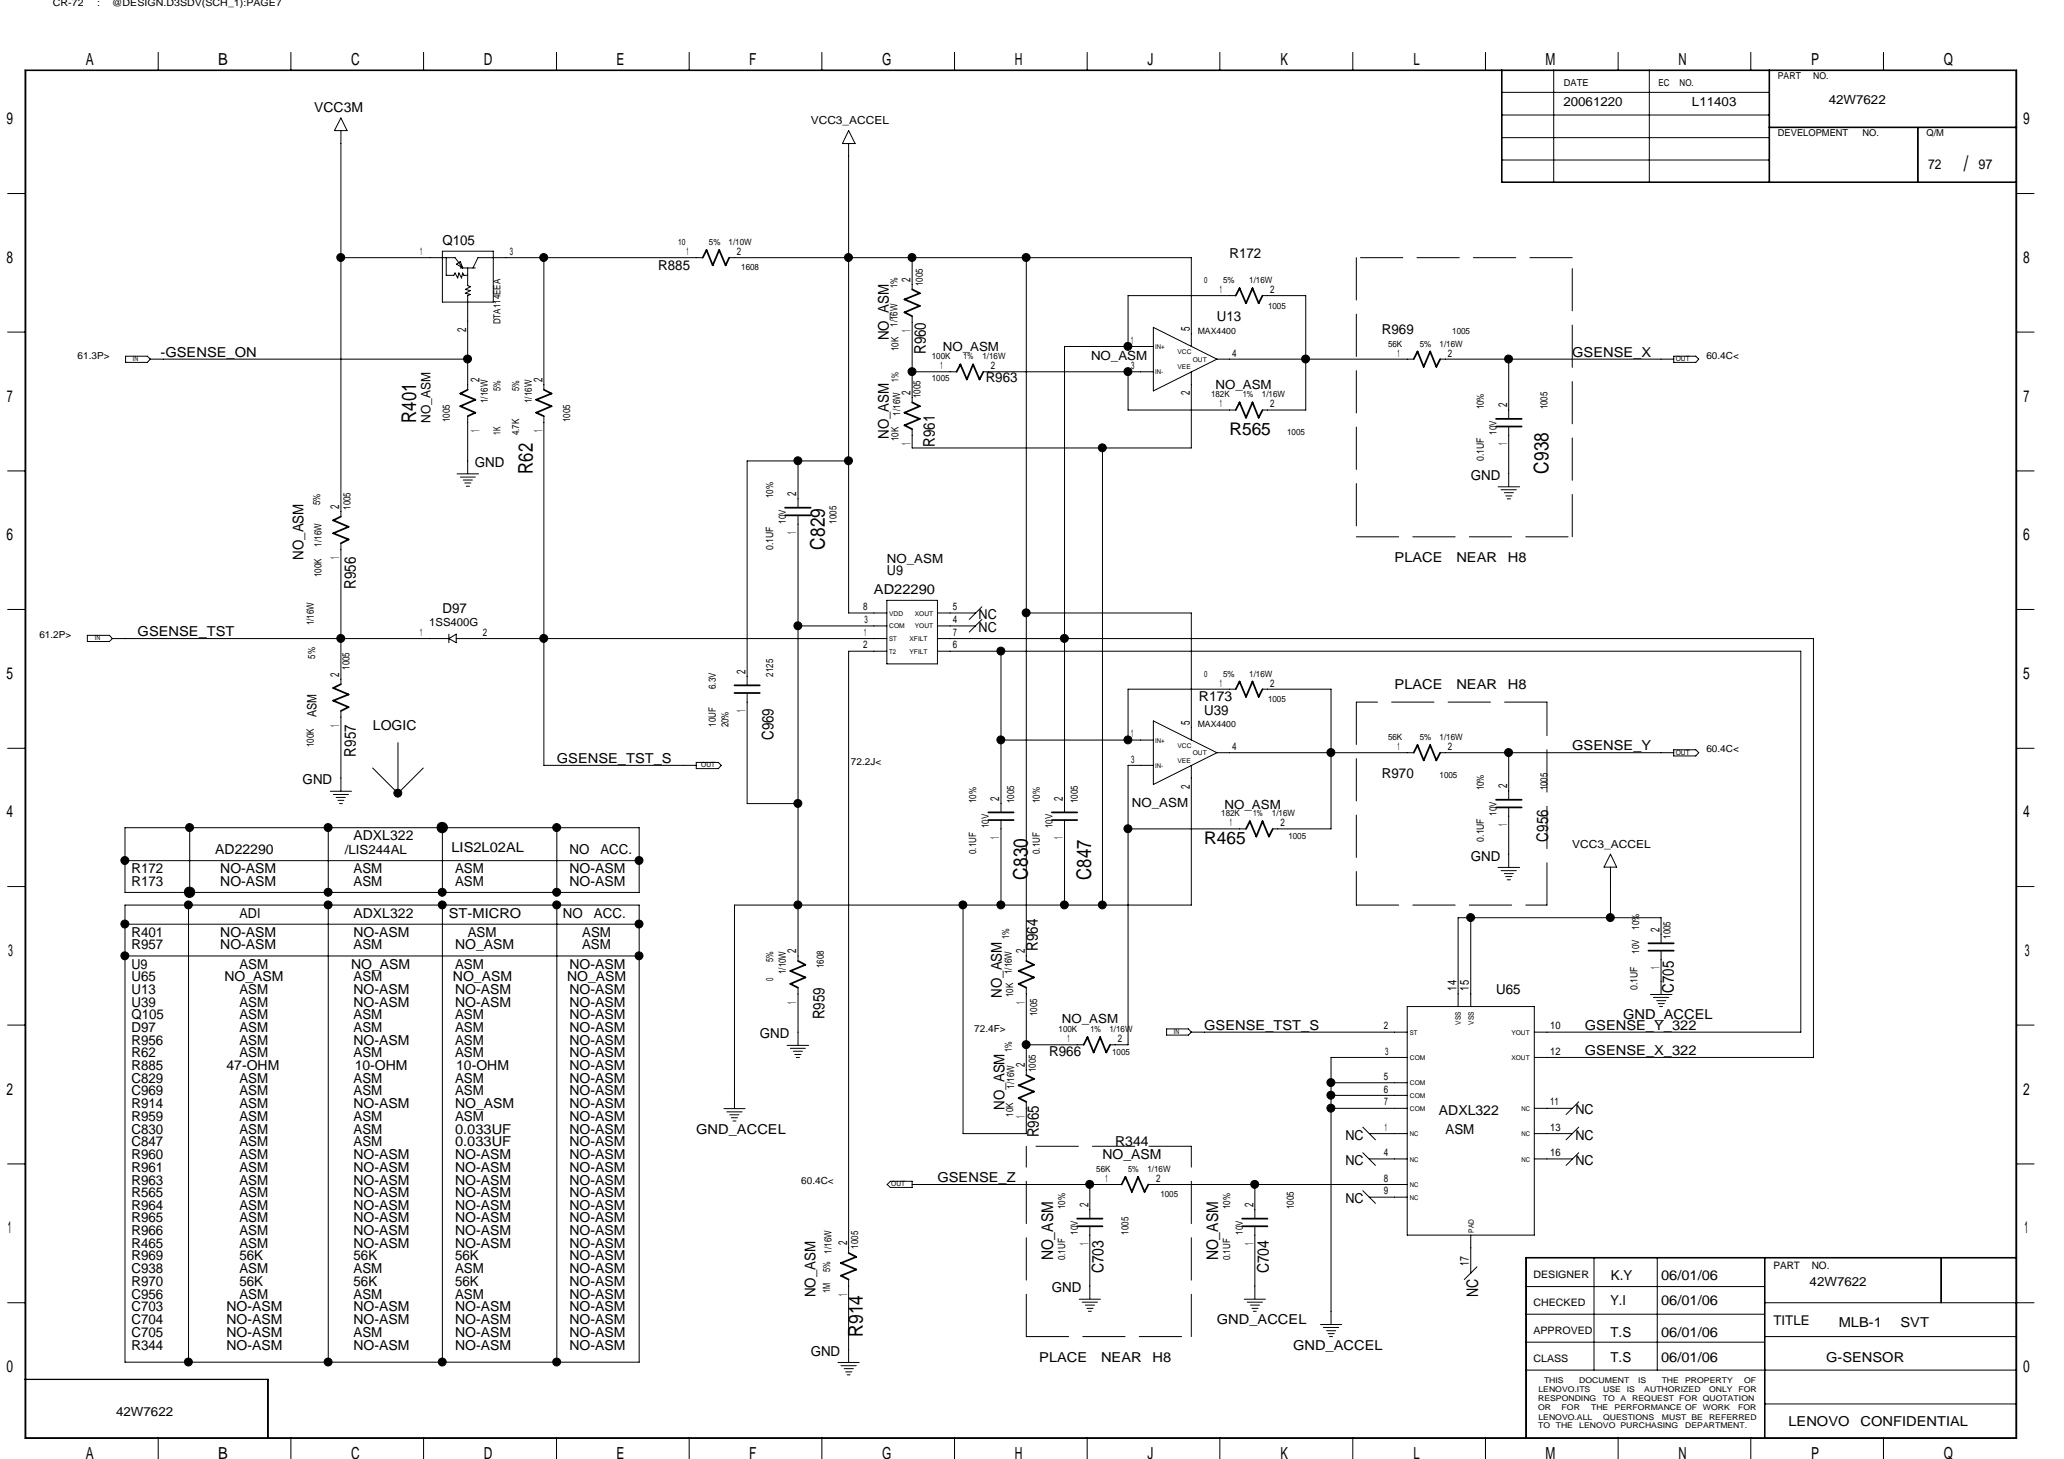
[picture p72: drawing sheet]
<svg xmlns="http://www.w3.org/2000/svg" width="297mm" height="210mm" viewBox="0 0 297 210" stroke-linecap="round" stroke-linejoin="round" font-family="sans-serif">
<defs><g id="words">
<text font-size="3.1" x="282.6" y="24.6">/</text>
<g font-size="2.9">
<text x="59.9" y="60.8" transform="rotate(-90 59.9 60.8)">R401</text>
<text x="76.7" y="68.2" transform="rotate(-90 76.7 68.2)">R62</text>
<text x="222.8" y="68.2" transform="rotate(-90 222.8 68.2)">C938</text>
<text x="118.7" y="79.1" transform="rotate(-90 118.7 79.1)">C829</text>
<text x="147.9" y="126.6" transform="rotate(-90 147.9 126.6)">C830</text>
<text x="157.1" y="126.6" transform="rotate(-90 157.1 126.6)">C847</text>
<text x="124.2" y="192.4" transform="rotate(-90 124.2 192.4)">R914</text>
</g>
<g font-size="2.5">
<text x="176.9" y="62.7">R565</text>
<text x="173.3" y="121.5">R465</text>
</g>
<g font-size="2.4">
<text x="12.4" y="9.4">A</text>
<text x="31.4" y="9.4">B</text>
<text x="50.5" y="9.4">C</text>
<text x="69.6" y="9.4">D</text>
<text x="88.7" y="9.4">E</text>
<text x="107.8" y="9.4">F</text>
<text x="127" y="9.4">G</text>
<text x="146" y="9.4">H</text>
<text x="165.1" y="9.4">J</text>
<text x="184.3" y="9.4">K</text>
<text x="203.4" y="9.4">L</text>
<text x="222.4" y="9.4">M</text>
<text x="241.6" y="9.4">N</text>
<text x="260.6" y="9.4">P</text>
<text x="279.7" y="9.4">Q</text>
<text x=".9" y="17.9">9</text>
<text x="291.2" y="17.9">9</text>
<text x=".9" y="37.8">8</text>
<text x="291.2" y="37.8">8</text>
<text x="1" y="57.8">7</text>
<text x="291.2" y="57.8">7</text>
<text x=".9" y="77.8">6</text>
<text x="291.2" y="77.8">6</text>
<text x=".9" y="97.7">5</text>
<text x="291.2" y="97.7">5</text>
<text x=".9" y="117.6">4</text>
<text x="291.2" y="117.6">4</text>
<text x="1.2" y="137.6">3</text>
<text x="291.4" y="137.6">3</text>
<text x=".9" y="157.5">2</text>
<text x="291.2" y="157.5">2</text>
<text x="1.1" y="177.5">1</text>
<text x="291.4" y="177.5">1</text>
<text x=".9" y="197.4">0</text>
<text x="291.2" y="197.4">0</text>
<text x="12.4" y="210">A</text>
<text x="31.4" y="210">B</text>
<text x="50.5" y="210">C</text>
<text x="69.6" y="210">D</text>
<text x="127" y="210">G</text>
<text x="146" y="210">H</text>
<text x="184.3" y="210">K</text>
<text x="203.4" y="210">L</text>
<text x="222.4" y="210">M</text>
<text x="241.6" y="210">N</text>
<text x="260.6" y="210">P</text>
<text x="279.7" y="210">Q</text>
<text x="88.7" y="210">E</text>
<text x="107.8" y="210">F</text>
<text x="165.1" y="210">J</text>
</g>
<g font-size="2.3">
<text x="133.3" y="51" transform="rotate(-90 133.3 51)">R960</text>
<text x="134.5" y="64.3" transform="rotate(-90 134.5 64.3)">R961</text>
<text x="51.2" y="84.8" transform="rotate(-90 51.2 84.8)">R956</text>
<text x="111.3" y="106.5" transform="rotate(-90 111.3 106.5)">C969</text>
<text x="51.2" y="108.9" transform="rotate(-90 51.2 108.9)">R957</text>
<text x="222.8" y="121.1" transform="rotate(-90 222.8 121.1)">C956</text>
<text x="149.3" y="136.8" transform="rotate(-90 149.3 136.8)">R964</text>
<text x="240.9" y="142.9" transform="rotate(-90 240.9 142.9)">C705</text>
<text x="118.7" y="146.7" transform="rotate(-90 118.7 146.7)">R959</text>
<text x="149.5" y="163.7" transform="rotate(-90 149.5 163.7)">R965</text>
<text x="151.5" y="181.4" transform="rotate(-90 151.5 181.4)">NO_ASM</text>
<text x="158.8" y="183.3" transform="rotate(-90 158.8 183.3)">C703</text>
<text x="175.3" y="181.4" transform="rotate(-90 175.3 181.4)">NO_ASM</text>
<text x="182.6" y="183.3" transform="rotate(-90 182.6 183.3)">C704</text>
<text x="212.7" y="186.7" transform="rotate(-90 212.7 186.7)">NC</text>
</g>
<g font-size="2.1">
<text x="127.9" y="49" transform="rotate(-90 127.9 49)">NO_ASM</text>
<text x="127.9" y="63.2" transform="rotate(-90 127.9 63.2)">NO_ASM</text>
<text x="43.7" y="80.6" transform="rotate(-90 43.7 80.6)">NO_ASM</text>
<text x="144.2" y="143.6" transform="rotate(-90 144.2 143.6)">NO_ASM</text>
<text x="144.6" y="159.7" transform="rotate(-90 144.6 159.7)">NO_ASM</text>
<text x="117.3" y="186.7" transform="rotate(-90 117.3 186.7)">NO_ASM</text>
</g>
<g font-size="2">
<text x="45.2" y="16.1">VCC3M</text>
<text x="277.5" y="24.3">72</text>
<text x="284.7" y="24.3">97</text>
<text x="63.7" y="35.3">Q105</text>
<text x="94.7" y="38.9">R885</text>
<text x="176.9" y="37.1">R172</text>
<text x="175.1" y="46.2">U13</text>
<text x="23.1" y="51.3">-GSENSE_ON</text>
<text x="198.9" y="48">R969</text>
<text x="226.3" y="51.3">GSENSE_X</text>
<text x="141.9" y="55">R963</text>
<text x="68.3" y="67.2">GND</text>
<text x="211.7" y="69">GND</text>
<text x="127.6" y="82.8">U9</text>
<text x="200.7" y="80.9">PLACE</text>
<text x="209.6" y="80.9">NEAR</text>
<text x="217" y="80.9">H8</text>
<text x="63.7" y="88.2">D97</text>
<text x="125.8" y="85.5">AD22290</text>
<text x="140.8" y="89.1">NC</text>
<text x="19.8" y="91.5">GSENSE_TST</text>
<text x="140.8" y="90.9">NC</text>
<text x="172.5" y="100.8">R173</text>
<text x="200.7" y="99.2">PLACE</text>
<text x="209.6" y="99.2">NEAR</text>
<text x="217" y="99.2">H8</text>
<text x="53.7" y="105">LOGIC</text>
<text x="173.3" y="102.9">U39</text>
<text x="226.3" y="108">GSENSE_Y</text>
<text x="43.6" y="112.9">GND</text>
<text x="80.1" y="109.8">GSENSE_TST_S</text>
<text x="198.9" y="112">R970</text>
<text x="18.9" y="125.7">R172</text>
<text x="31" y="122.9">AD22290</text>
<text x="31.7" y="125.7">NO-ASM</text>
<text x="50.9" y="120.9">ADXL322</text>
<text x="50.9" y="125.7">ASM</text>
<text x="65" y="122.6">LIS2L02AL</text>
<text x="65.5" y="125.7">ASM</text>
<text x="82" y="125.7">NO-ASM</text>
<text x="82" y="122.9">NO</text>
<text x="86.4" y="122.9">ACC.</text>
<text x="211.7" y="123.9">GND</text>
<text x="18.9" y="127.5">R173</text>
<text x="31.7" y="127.5">NO-ASM</text>
<text x="50.9" y="127.5">ASM</text>
<text x="65.5" y="127.5">ASM</text>
<text x="82" y="127.5">NO-ASM</text>
<text x="18.9" y="134.8">R401</text>
<text x="18.9" y="136.7">R957</text>
<text x="31.7" y="134.8">NO-ASM</text>
<text x="31.7" y="136.7">NO-ASM</text>
<text x="34.5" y="132.1">ADI</text>
<text x="50.9" y="134.8">NO-ASM</text>
<text x="50.9" y="136.7">ASM</text>
<text x="50.9" y="132.1">ADXL322</text>
<text x="64.6" y="132.1">ST-MICRO</text>
<text x="65.5" y="136.7">NO_ASM</text>
<text x="67.3" y="134.8">ASM</text>
<text x="81" y="132.1">NO</text>
<text x="83.8" y="136.7">ASM</text>
<text x="83.8" y="134.8">ASM</text>
<text x="85.5" y="132.1">ACC.</text>
<text x="18.9" y="141.2">U65</text>
<text x="18.9" y="139.4">U9</text>
<text x="18.9" y="143">U13</text>
<text x="32.3" y="141.2">NO_ASM</text>
<text x="34.5" y="139.4">ASM</text>
<text x="34.5" y="143">ASM</text>
<text x="50.5" y="139.4">NO_ASM</text>
<text x="50.9" y="141.2">ASM</text>
<text x="50.9" y="143">NO-ASM</text>
<text x="65.2" y="141.2">NO_ASM</text>
<text x="65.5" y="139.4">ASM</text>
<text x="65.5" y="143">NO-ASM</text>
<text x="81.6" y="141.2">NO_ASM</text>
<text x="82" y="143">NO-ASM</text>
<text x="82" y="139.4">NO-ASM</text>
<text x="215.3" y="143">U65</text>
<text x="18.9" y="148.5">D97</text>
<text x="18.9" y="146.7">Q105</text>
<text x="18.9" y="144.9">U39</text>
<text x="34.5" y="144.9">ASM</text>
<text x="34.5" y="146.7">ASM</text>
<text x="34.5" y="148.5">ASM</text>
<text x="50.9" y="144.9">NO-ASM</text>
<text x="50.9" y="146.7">ASM</text>
<text x="50.9" y="148.5">ASM</text>
<text x="65.5" y="146.7">ASM</text>
<text x="65.5" y="144.9">NO-ASM</text>
<text x="65.5" y="148.5">ASM</text>
<text x="82" y="148.5">NO-ASM</text>
<text x="82" y="144.9">NO-ASM</text>
<text x="82" y="146.7">NO-ASM</text>
<text x="109.3" y="149.4">GND</text>
<text x="173.3" y="148.2">GSENSE_TST_S</text>
<text x="228.1" y="148.2">GSENSE_Y_322</text>
<text x="233.6" y="146.7">GND_ACCEL</text>
<text x="18.9" y="150.4">R956</text>
<text x="18.9" y="155.8">C829</text>
<text x="18.9" y="154">R885</text>
<text x="18.9" y="152.2">R62</text>
<text x="32.6" y="154">47-OHM</text>
<text x="34.5" y="155.8">ASM</text>
<text x="34.5" y="150.4">ASM</text>
<text x="34.5" y="152.2">ASM</text>
<text x="50.9" y="150.4">NO-ASM</text>
<text x="50.9" y="152.2">ASM</text>
<text x="50.9" y="155.8">ASM</text>
<text x="51.1" y="154">10-OHM</text>
<text x="65.5" y="155.8">ASM</text>
<text x="65.5" y="152.2">ASM</text>
<text x="65.5" y="150.4">ASM</text>
<text x="65.7" y="154">10-OHM</text>
<text x="82" y="152.2">NO-ASM</text>
<text x="82" y="155.8">NO-ASM</text>
<text x="82" y="154">NO-ASM</text>
<text x="82" y="150.4">NO-ASM</text>
<text x="151" y="152">R966</text>
<text x="228.1" y="151.8">GSENSE_X_322</text>
<text x="18.9" y="161.3">R959</text>
<text x="18.9" y="159.5">R914</text>
<text x="18.9" y="157.6">C969</text>
<text x="34.5" y="159.5">ASM</text>
<text x="34.5" y="161.3">ASM</text>
<text x="34.5" y="157.6">ASM</text>
<text x="50.9" y="159.5">NO-ASM</text>
<text x="50.9" y="157.6">ASM</text>
<text x="50.9" y="161.3">ASM</text>
<text x="65.5" y="159.5">NO_ASM</text>
<text x="65.5" y="157.6">ASM</text>
<text x="65.5" y="161.3">ASM</text>
<text x="82" y="159.5">NO-ASM</text>
<text x="82" y="157.6">NO-ASM</text>
<text x="82" y="161.3">NO-ASM</text>
<text x="207.1" y="160.4">ADXL322</text>
<text x="226.7" y="160.4">NC</text>
<text x="18.9" y="166.8">R960</text>
<text x="18.9" y="165">C847</text>
<text x="18.9" y="163.2">C830</text>
<text x="34.5" y="165">ASM</text>
<text x="34.5" y="163.2">ASM</text>
<text x="34.5" y="166.8">ASM</text>
<text x="50.9" y="166.8">NO-ASM</text>
<text x="50.9" y="165">ASM</text>
<text x="50.9" y="163.2">ASM</text>
<text x="65.5" y="166.8">NO-ASM</text>
<text x="65.5" y="165">0.033UF</text>
<text x="65.5" y="163.2">0.033UF</text>
<text x="82" y="163.2">NO-ASM</text>
<text x="82" y="165">NO-ASM</text>
<text x="82" y="166.8">NO-ASM</text>
<text x="100.2" y="163.2">GND_ACCEL</text>
<text x="158.7" y="166.8">NO_ASM</text>
<text x="160.5" y="165">R344</text>
<text x="193.6" y="164">NC</text>
<text x="193.6" y="167.7">NC</text>
<text x="208" y="163.2">ASM</text>
<text x="226.7" y="164">NC</text>
<text x="226.7" y="167.7">NC</text>
<text x="18.9" y="172.3">R565</text>
<text x="18.9" y="170.5">R963</text>
<text x="18.9" y="168.6">R961</text>
<text x="34.5" y="172.3">ASM</text>
<text x="34.5" y="170.5">ASM</text>
<text x="34.5" y="168.6">ASM</text>
<text x="50.9" y="168.6">NO-ASM</text>
<text x="50.9" y="170.5">NO-ASM</text>
<text x="50.9" y="172.3">NO-ASM</text>
<text x="65.5" y="168.6">NO-ASM</text>
<text x="65.5" y="170.5">NO-ASM</text>
<text x="65.5" y="172.3">NO-ASM</text>
<text x="82" y="168.6">NO-ASM</text>
<text x="82" y="170.5">NO-ASM</text>
<text x="82" y="172.3">NO-ASM</text>
<text x="134.9" y="170.1">GSENSE_Z</text>
<text x="193.6" y="173.1">NC</text>
<text x="18.9" y="177.8">R966</text>
<text x="18.9" y="175.9">R965</text>
<text x="18.9" y="174.1">R964</text>
<text x="18.9" y="179.6">R465</text>
<text x="34.5" y="179.6">ASM</text>
<text x="34.5" y="177.8">ASM</text>
<text x="34.5" y="174.1">ASM</text>
<text x="34.5" y="175.9">ASM</text>
<text x="50.9" y="174.1">NO-ASM</text>
<text x="50.9" y="175.9">NO-ASM</text>
<text x="50.9" y="177.8">NO-ASM</text>
<text x="50.9" y="179.6">NO-ASM</text>
<text x="65.5" y="175.9">NO-ASM</text>
<text x="65.5" y="177.8">NO-ASM</text>
<text x="65.5" y="179.6">NO-ASM</text>
<text x="65.5" y="174.1">NO-ASM</text>
<text x="82" y="177.8">NO-ASM</text>
<text x="82" y="175.9">NO-ASM</text>
<text x="82" y="179.6">NO-ASM</text>
<text x="82" y="174.1">NO-ASM</text>
<text x="18.9" y="185.1">R970</text>
<text x="18.9" y="183.3">C938</text>
<text x="18.9" y="181.4">R969</text>
<text x="34.5" y="183.3">ASM</text>
<text x="34.5" y="185.1">56K</text>
<text x="34.5" y="181.4">56K</text>
<text x="50.9" y="181.4">56K</text>
<text x="50.9" y="185.1">56K</text>
<text x="50.9" y="183.3">ASM</text>
<text x="65.5" y="181.4">56K</text>
<text x="65.5" y="183.3">ASM</text>
<text x="65.5" y="185.1">56K</text>
<text x="82" y="183.3">NO-ASM</text>
<text x="82" y="181.4">NO-ASM</text>
<text x="82" y="185.1">NO-ASM</text>
<text x="151.4" y="186">GND</text>
<text x="231.8" y="184.1">K.Y</text>
<text x="239.1" y="184.2">06/01/06</text>
<text x="18.9" y="188.7">C703</text>
<text x="18.9" y="186.9">C956</text>
<text x="18.9" y="190.5">C704</text>
<text x="32.6" y="188.7">NO-ASM</text>
<text x="32.6" y="190.5">NO-ASM</text>
<text x="34.5" y="186.9">ASM</text>
<text x="50.9" y="190.5">NO-ASM</text>
<text x="50.9" y="186.9">ASM</text>
<text x="50.9" y="188.7">NO-ASM</text>
<text x="65.5" y="190.5">NO-ASM</text>
<text x="65.5" y="186.9">ASM</text>
<text x="65.5" y="188.7">NO-ASM</text>
<text x="82" y="188.7">NO-ASM</text>
<text x="82" y="190.5">NO-ASM</text>
<text x="82" y="186.9">NO-ASM</text>
<text x="175.1" y="190.5">GND_ACCEL</text>
<text x="231.8" y="187.8">Y.I</text>
<text x="239.1" y="187.8">06/01/06</text>
<text x="264.6" y="190.9">MLB-1</text>
<text x="273.5" y="190.9">SVT</text>
<text x="18.9" y="192.4">C705</text>
<text x="18.9" y="194.2">R344</text>
<text x="32.6" y="192.4">NO-ASM</text>
<text x="32.6" y="194.2">NO-ASM</text>
<text x="50.9" y="194.2">NO-ASM</text>
<text x="50.9" y="192.4">ASM</text>
<text x="65.5" y="192.4">NO-ASM</text>
<text x="65.5" y="194.2">NO-ASM</text>
<text x="82" y="192.4">NO-ASM</text>
<text x="82" y="194.2">NO-ASM</text>
<text x="116.7" y="195.1">GND</text>
<text x="149.6" y="196">PLACE</text>
<text x="158.4" y="196">NEAR</text>
<text x="165.9" y="196">H8</text>
<text x="186.1" y="194.2">GND_ACCEL</text>
<text x="231.8" y="196">T.S</text>
<text x="231.8" y="192.4">T.S</text>
<text x="239.1" y="196">06/01/06</text>
<text x="239.1" y="192.4">06/01/06</text>
<text x="262.8" y="196">G-SENSOR</text>
<text x="257.4" y="205.2">LENOVO</text>
<text x="267.8" y="205.2">CONFIDENTIAL</text>
</g>
<g font-size="1.9">
<text x="62" y="60.8" transform="rotate(-90 62 60.8)">NO_ASM</text>
<text x="45.5" y="103.2" transform="rotate(-90 45.5 103.2)">ASM</text>
<text x="255.2" y="190.7">TITLE</text>
</g>
<g font-size="1.8">
<text x="225" y="15.3">20061220</text>
<text x="243.5" y="15.3">L11403</text>
<text x="263.2" y="14.9">42W7622</text>
<text x="131" y="40.6" transform="rotate(-90 131 40.6)">2</text>
<text x="67.1" y="47.8" transform="rotate(-90 67.1 47.8)">2</text>
<text x="131" y="47.8" transform="rotate(-90 131 47.8)">1</text>
<text x="171.2" y="47.7" transform="rotate(-90 171.2 47.7)">5</text>
<text x="135.7" y="50.5">NO_ASM</text>
<text x="157" y="51.9">NO_ASM</text>
<text x="69" y="55" transform="rotate(-90 69 55)">2</text>
<text x="78.1" y="55" transform="rotate(-90 78.1 55)">2</text>
<text x="131" y="56.8" transform="rotate(-90 131 56.8)">2</text>
<text x="171.2" y="56.9" transform="rotate(-90 171.2 56.9)">2</text>
<text x="174.9" y="56">NO_ASM</text>
<text x="216.9" y="58.6" transform="rotate(-90 216.9 58.6)">2</text>
<text x="69" y="62.2" transform="rotate(-90 69 62.2)">1</text>
<text x="78.1" y="62.2" transform="rotate(-90 78.1 62.2)">1</text>
<text x="131" y="64.1" transform="rotate(-90 131 64.1)">1</text>
<text x="216.9" y="64.1" transform="rotate(-90 216.9 64.1)">1</text>
<text x="114.6" y="71.4" transform="rotate(-90 114.6 71.4)">2</text>
<text x="48.8" y="73.3" transform="rotate(-90 48.8 73.3)">2</text>
<text x="114.6" y="76.9" transform="rotate(-90 114.6 76.9)">1</text>
<text x="48.8" y="80.5" transform="rotate(-90 48.8 80.5)">1</text>
<text x="127.6" y="81.1">NO_ASM</text>
<text x="48.8" y="97.4" transform="rotate(-90 48.8 97.4)">2</text>
<text x="107.3" y="97" transform="rotate(-90 107.3 97)">2</text>
<text x="48.8" y="104.6" transform="rotate(-90 48.8 104.6)">1</text>
<text x="107.3" y="102.4" transform="rotate(-90 107.3 102.4)">1</text>
<text x="171.2" y="104.3" transform="rotate(-90 171.2 104.3)">5</text>
<text x="171.2" y="113.5" transform="rotate(-90 171.2 113.5)">2</text>
<text x="216.9" y="113.5" transform="rotate(-90 216.9 113.5)">2</text>
<text x="143.8" y="115.3" transform="rotate(-90 143.8 115.3)">2</text>
<text x="152.9" y="115.3" transform="rotate(-90 152.9 115.3)">2</text>
<text x="162.9" y="116.2">NO_ASM</text>
<text x="176.2" y="116.5">NO_ASM</text>
<text x="216.9" y="118.9" transform="rotate(-90 216.9 118.9)">1</text>
<text x="49.6" y="122.9">/LIS244AL</text>
<text x="143.8" y="120.7" transform="rotate(-90 143.8 120.7)">1</text>
<text x="152.9" y="120.7" transform="rotate(-90 152.9 120.7)">1</text>
<text x="114.6" y="137.2" transform="rotate(-90 114.6 137.2)">2</text>
<text x="147.5" y="137.2" transform="rotate(-90 147.5 137.2)">2</text>
<text x="238.8" y="134.1" transform="rotate(-90 238.8 134.1)">2</text>
<text x="209.6" y="142.6" transform="rotate(-90 209.6 142.6)">14</text>
<text x="211.4" y="142.6" transform="rotate(-90 211.4 142.6)">15</text>
<text x="238.8" y="139.5" transform="rotate(-90 238.8 139.5)">1</text>
<text x="114.6" y="144.4" transform="rotate(-90 114.6 144.4)">1</text>
<text x="147.5" y="144.4" transform="rotate(-90 147.5 144.4)">1</text>
<text x="152.8" y="147.2">NO_ASM</text>
<text x="147.5" y="153.6" transform="rotate(-90 147.5 153.6)">2</text>
<text x="147.5" y="160.9" transform="rotate(-90 147.5 160.9)">1</text>
<text x="156.6" y="173.7" transform="rotate(-90 156.6 173.7)">2</text>
<text x="180.4" y="173.7" transform="rotate(-90 180.4 173.7)">2</text>
<text x="121.9" y="179.2" transform="rotate(-90 121.9 179.2)">2</text>
<text x="156.6" y="179.2" transform="rotate(-90 156.6 179.2)">1</text>
<text x="180.4" y="179.2" transform="rotate(-90 180.4 179.2)">1</text>
<text x="211.4" y="182.2" transform="rotate(-90 211.4 182.2)">17</text>
<text x="260.4" y="185">42W7622</text>
<text x="121.9" y="186.5" transform="rotate(-90 121.9 186.5)">1</text>
<text x="16.7" y="203.8">42W7622</text>
</g>
<g font-size="1.6">
<text x="116.7" y="17.9">VCC3_ACCEL</text>
<text x="61.8" y="90.1">1SS400G</text>
<text x="226.3" y="122">VCC3_ACCEL</text>
</g>
<g font-size="1.5">
<text x="60.4" y="36.7">1</text>
<text x="73.4" y="36.7">3</text>
<text x="98.8" y="36.7">1</text>
<text x="106" y="36.7">2</text>
<text x="175.6" y="42.2">1</text>
<text x="182.8" y="42.2">2</text>
<text x="135.3" y="53.1">1</text>
<text x="142.6" y="53.1">2</text>
<text x="162.8" y="49.4">1</text>
<text x="162.8" y="53.1">3</text>
<text x="177.3" y="51.3">4</text>
<text x="201.1" y="51.3">1</text>
<text x="208.4" y="51.3">2</text>
<text x="175.6" y="58.6">1</text>
<text x="182.8" y="58.6">2</text>
<text x="124.2" y="87.8">8</text>
<text x="124.4" y="89.7">3</text>
<text x="137.1" y="87.8">5</text>
<text x="137.1" y="89.7">4</text>
<text x="60.4" y="91.5">1</text>
<text x="69.5" y="91.5">2</text>
<text x="124.2" y="93.3">2</text>
<text x="124.4" y="91.5">1</text>
<text x="137.1" y="93.3">6</text>
<text x="137.2" y="91.5">7</text>
<text x="175.6" y="98.8">1</text>
<text x="182.8" y="98.8">2</text>
<text x="162.8" y="106.1">1</text>
<text x="177.3" y="107.9">4</text>
<text x="201.1" y="107.9">1</text>
<text x="208.4" y="107.9">2</text>
<text x="162.8" y="109.8">3</text>
<text x="177" y="118.9">1</text>
<text x="184.3" y="118.9">2</text>
<text x="153.6" y="149.9">1</text>
<text x="160.9" y="149.9">2</text>
<text x="199.2" y="148.1">2</text>
<text x="223.1" y="148.1">10</text>
<text x="199.2" y="155.4">5</text>
<text x="199.3" y="151.8">3</text>
<text x="223.1" y="151.8">12</text>
<text x="199.2" y="157.3">6</text>
<text x="199.2" y="159.1">7</text>
<text x="223.1" y="159.1">11</text>
<text x="199.2" y="166.4">4</text>
<text x="199.3" y="162.7">1</text>
<text x="223.1" y="166.4">16</text>
<text x="223.1" y="162.7">13</text>
<text x="159.1" y="170.1">1</text>
<text x="166.4" y="170.1">2</text>
<text x="199.2" y="171.9">9</text>
<text x="199.2" y="170.1">8</text>
<text x="220.7" y="183.9">DESIGNER</text>
<text x="255.2" y="182.6">PART</text>
<text x="260.7" y="182.6">NO.</text>
<text x="220.7" y="191.9">APPROVED</text>
<text x="220.7" y="187.9">CHECKED</text>
<text x="220.7" y="196">CLASS</text>
</g>
<g font-size="1.4">
<text x="7.6" y=".9">CR-72</text>
<text x="14" y=".9">:</text>
<text x="16.1" y=".9">@DESIGN.D3SDV(SCH_1):PAGE7</text>
<text x="255.9" y="11.3">PART</text>
<text x="260.9" y="11.3">NO.</text>
<text x="225" y="12.4">DATE</text>
<text x="238.7" y="12.4">EC</text>
<text x="241.7" y="12.4">NO.</text>
<text x="255.9" y="19.6">DEVELOPMENT</text>
<text x="268.1" y="19.6">NO.</text>
<text x="277.2" y="19.6">Q/M</text>
<text x="129.2" y="41.4" transform="rotate(-90 129.2 41.4)">1%</text>
<text x="132.8" y="41.2" transform="rotate(-90 132.8 41.2)">1005</text>
<text x="72" y="46.7" transform="rotate(-90 72 46.7)">DTA114EEA</text>
<text x="129.2" y="47" transform="rotate(-90 129.2 47)">1/16W</text>
<text x="11.2" y="51.6">61.3P&gt;</text>
<text x="129.3" y="50.5" transform="rotate(-90 129.3 50.5)">10K</text>
<text x="245.6" y="51.6">60.4C&lt;</text>
<text x="70.2" y="58" transform="rotate(-90 70.2 58)">1/16W</text>
<text x="72" y="56.3" transform="rotate(-90 72 56.3)">5%</text>
<text x="74.7" y="56.3" transform="rotate(-90 74.7 56.3)">5%</text>
<text x="76.5" y="58" transform="rotate(-90 76.5 58)">1/16W</text>
<text x="129.3" y="54.9" transform="rotate(-90 129.3 54.9)">1%</text>
<text x="129.5" y="59.8" transform="rotate(-90 129.5 59.8)">1/16W</text>
<text x="132.5" y="57.3" transform="rotate(-90 132.5 57.3)">1005</text>
<text x="213.6" y="58.9" transform="rotate(-90 213.6 58.9)">10%</text>
<text x="222.7" y="58.9" transform="rotate(-90 222.7 58.9)">1005</text>
<text x="64.7" y="60.7" transform="rotate(-90 64.7 60.7)">1005</text>
<text x="72" y="62.6" transform="rotate(-90 72 62.6)">1K</text>
<text x="74.7" y="62.7" transform="rotate(-90 74.7 62.7)">4.7K</text>
<text x="82" y="60.7" transform="rotate(-90 82 60.7)">1005</text>
<text x="129.3" y="63.5" transform="rotate(-90 129.3 63.5)">10K</text>
<text x="215.4" y="62.6" transform="rotate(-90 215.4 62.6)">10V</text>
<text x="111.2" y="71.7" transform="rotate(-90 111.2 71.7)">10%</text>
<text x="213.6" y="66.3" transform="rotate(-90 213.6 66.3)">0.1UF</text>
<text x="46.1" y="72.7" transform="rotate(-90 46.1 72.7)">5%</text>
<text x="50.5" y="73.4" transform="rotate(-90 50.5 73.4)">1005</text>
<text x="113.1" y="75.4" transform="rotate(-90 113.1 75.4)">10V</text>
<text x="120.4" y="75.4" transform="rotate(-90 120.4 75.4)">1005</text>
<text x="46.3" y="83.1" transform="rotate(-90 46.3 83.1)">100K</text>
<text x="46.3" y="78.7" transform="rotate(-90 46.3 78.7)">1/16W</text>
<text x="111.2" y="79.1" transform="rotate(-90 111.2 79.1)">0.1UF</text>
<text x="5.7" y="91.9">61.2P&gt;</text>
<text x="45.2" y="90" transform="rotate(-90 45.2 90)">1/16W</text>
<text x="45.3" y="94.8" transform="rotate(-90 45.3 94.8)">5%</text>
<text x="50.3" y="96.4" transform="rotate(-90 50.3 96.4)">1005</text>
<text x="103" y="99.2" transform="rotate(-90 103 99.2)">6.3V</text>
<text x="111.2" y="97.4" transform="rotate(-90 111.2 97.4)">2125</text>
<text x="45.2" y="107.5" transform="rotate(-90 45.2 107.5)">100K</text>
<text x="103" y="104.6" transform="rotate(-90 103 104.6)">10UF</text>
<text x="104.9" y="104.7" transform="rotate(-90 104.9 104.7)">20%</text>
<text x="122.5" y="110.1">72.2J&lt;</text>
<text x="213.6" y="113.7" transform="rotate(-90 213.6 113.7)">10%</text>
<text x="222.7" y="113.7" transform="rotate(-90 222.7 113.7)">1005</text>
<text x="245.6" y="108.3">60.4C&lt;</text>
<text x="140.5" y="115.6" transform="rotate(-90 140.5 115.6)">10%</text>
<text x="142.3" y="119.2" transform="rotate(-90 142.3 119.2)">10V</text>
<text x="146" y="115.6" transform="rotate(-90 146 115.6)">1005</text>
<text x="149.6" y="115.6" transform="rotate(-90 149.6 115.6)">10%</text>
<text x="151.5" y="119.2" transform="rotate(-90 151.5 119.2)">10V</text>
<text x="155.1" y="115.6" transform="rotate(-90 155.1 115.6)">1005</text>
<text x="215.4" y="117.4" transform="rotate(-90 215.4 117.4)">10V</text>
<text x="140.5" y="122.9" transform="rotate(-90 140.5 122.9)">0.1UF</text>
<text x="149.6" y="122.9" transform="rotate(-90 149.6 122.9)">0.1UF</text>
<text x="213.6" y="121.1" transform="rotate(-90 213.6 121.1)">0.1UF</text>
<text x="145.2" y="135.1" transform="rotate(-90 145.2 135.1)">1%</text>
<text x="235.9" y="137.3" transform="rotate(-90 235.9 137.3)">10V</text>
<text x="235.9" y="133.8" transform="rotate(-90 235.9 133.8)">10%</text>
<text x="240.4" y="135.1" transform="rotate(-90 240.4 135.1)">1005</text>
<text x="111.2" y="141.2" transform="rotate(-90 111.2 141.2)">0</text>
<text x="111.2" y="138.5" transform="rotate(-90 111.2 138.5)">5%</text>
<text x="113.1" y="140.2" transform="rotate(-90 113.1 140.2)">1/10W</text>
<text x="118.6" y="139.3" transform="rotate(-90 118.6 139.3)">1608</text>
<text x="145.6" y="140.2" transform="rotate(-90 145.6 140.2)">1/16W</text>
<text x="145.8" y="143.5" transform="rotate(-90 145.8 143.5)">10K</text>
<text x="235.7" y="142.5" transform="rotate(-90 235.7 142.5)">0.1UF</text>
<text x="140.2" y="148.5">72.4F&gt;</text>
<text x="149.3" y="146.3" transform="rotate(-90 149.3 146.3)">1005</text>
<text x="145.6" y="151.4" transform="rotate(-90 145.6 151.4)">1%</text>
<text x="149.1" y="154.3" transform="rotate(-90 149.1 154.3)">1005</text>
<text x="145.8" y="160.7" transform="rotate(-90 145.8 160.7)">10K</text>
<text x="146" y="156.7" transform="rotate(-90 146 156.7)">1/16W</text>
<text x="115.3" y="170.4">60.4C&lt;</text>
<text x="123.5" y="179.7" transform="rotate(-90 123.5 179.7)">1005</text>
<text x="153.3" y="174" transform="rotate(-90 153.3 174)">10%</text>
<text x="155.1" y="177.7" transform="rotate(-90 155.1 177.7)">10V</text>
<text x="162.4" y="177.7" transform="rotate(-90 162.4 177.7)">1005</text>
<text x="177" y="174" transform="rotate(-90 177 174)">10%</text>
<text x="178.9" y="177.7" transform="rotate(-90 178.9 177.7)">10V</text>
<text x="186.2" y="174" transform="rotate(-90 186.2 174)">1005</text>
<text x="119.5" y="183" transform="rotate(-90 119.5 183)">5%</text>
<text x="119.7" y="180.4" transform="rotate(-90 119.7 180.4)">1/16W</text>
<text x="153.3" y="181.4" transform="rotate(-90 153.3 181.4)">0.1UF</text>
<text x="177" y="181.4" transform="rotate(-90 177 181.4)">0.1UF</text>
<text x="119.5" y="186.1" transform="rotate(-90 119.5 186.1)">1M</text>
</g>
<g font-size="1.3">
<text x="97.6" y="35.3">10</text>
<text x="102" y="35.3">5%</text>
<text x="104.9" y="35.3">1/10W</text>
<text x="106.7" y="38.9">1608</text>
<text x="173.3" y="40.7">0</text>
<text x="176" y="40.7">5%</text>
<text x="179.8" y="40.7">1/16W</text>
<text x="182.5" y="44.4">1005</text>
<text x="134.1" y="51.7">100K</text>
<text x="138.7" y="51.7">1%</text>
<text x="141.4" y="51.7">1/16W</text>
<text x="172.4" y="48">MAX4400</text>
<text x="199.8" y="49.9">56K</text>
<text x="204.3" y="49.9">5%</text>
<text x="207.2" y="49.9">1/16W</text>
<text x="209" y="48">1005</text>
<text x="134.1" y="54.8">1005</text>
<text x="174.3" y="57.2">182K</text>
<text x="178.9" y="57.2">1%</text>
<text x="181.6" y="57.2">1/16W</text>
<text x="185.2" y="62.7">1005</text>
<text x="173.3" y="97.4">0</text>
<text x="176" y="97.4">5%</text>
<text x="179.8" y="97.4">1/16W</text>
<text x="182.5" y="101">1005</text>
<text x="172.4" y="104.7">MAX4400</text>
<text x="199.8" y="106.5">56K</text>
<text x="204.3" y="106.5">5%</text>
<text x="207.2" y="106.5">1/16W</text>
<text x="207.2" y="112">1005</text>
<text x="175.8" y="117.5">182K</text>
<text x="180.3" y="117.5">1%</text>
<text x="183" y="117.5">1/16W</text>
<text x="185.4" y="120.8">1005</text>
<text x="152.4" y="148.5">100K</text>
<text x="156.9" y="148.5">1%</text>
<text x="159.7" y="148.5">1/16W</text>
<text x="160.1" y="151.8">1005</text>
<text x="157.8" y="168.6">56K</text>
<text x="162.3" y="168.6">5%</text>
<text x="165.1" y="168.6">1/16W</text>
<text x="167" y="172.3">1005</text>
</g>
<g font-size="1.1">
<text x="210.2" y="147.4" transform="rotate(-90 210.2 147.4)">VSS</text>
<text x="212.1" y="147.4" transform="rotate(-90 212.1 147.4)">VSS</text>
<text x="212.1" y="177.4" transform="rotate(-90 212.1 177.4)">PAD</text>
<text x="221.4" y="203">OR</text>
<text x="221.4" y="201.7">RESPONDING</text>
<text x="221.4" y="200.4">LENOVO.ITS</text>
<text x="222.2" y="199.1">THIS</text>
<text x="224.7" y="203">FOR</text>
<text x="227.3" y="199.1">DOCUMENT</text>
<text x="229" y="203">THE</text>
<text x="230.7" y="201.7">TO</text>
<text x="230.7" y="200.4">USE</text>
<text x="232.4" y="203">PERFORMANCE OF</text>
<text x="233.2" y="201.7">A</text>
<text x="234.1" y="200.4">IS</text>
<text x="234.9" y="201.7">REQUEST FOR QUOTATION</text>
<text x="235.8" y="199.1">IS</text>
<text x="236.6" y="200.4">AUTHORIZED</text>
<text x="239.1" y="199.1">THE</text>
<text x="242.5" y="199.1">PROPERTY</text>
<text x="245.1" y="203">WORK</text>
<text x="246" y="200.4">ONLY</text>
<text x="250.1" y="203">FOR</text>
<text x="250.2" y="200.4">FOR</text>
<text x="251" y="199.1">OF</text>
<text x="221.4" y="205.6">TO</text>
<text x="221.4" y="204.3">LENOVO.ALL</text>
<text x="223.9" y="205.6">THE</text>
<text x="227.3" y="205.6">LENOVO PURCHASING</text>
<text x="230.7" y="204.3">QUESTIONS</text>
<text x="239.2" y="204.3">MUST BE</text>
<text x="242.5" y="205.6">DEPARTMENT.</text>
<text x="246" y="204.3">REFERRED</text>
</g>
<g font-size="1">
<text x="19.1" y="51.9">IN</text>
<text x="241.2" y="52">OUT</text>
<text x="13.7" y="92.2">IN</text>
<text x="100.9" y="110.4">OUT</text>
<text x="241.2" y="108.6">OUT</text>
<text x="168.9" y="148.8">IN</text>
<text x="128.3" y="170.7">OUT</text>
</g>
<g font-size=".9">
<text x="166.2" y="53.9">IN-</text>
<text x="166.2" y="50.2">IN+</text>
<text x="169.5" y="53.2">VEE</text>
<text x="169.5" y="51">VCC</text>
<text x="171.7" y="52.1">OUT</text>
<text x="128" y="88.6">VDD</text>
<text x="131.7" y="88.6">XOUT</text>
<text x="128" y="94.1">T2</text>
<text x="128" y="92.2">ST</text>
<text x="128" y="90.4">COM</text>
<text x="130.9" y="92.2">XFILT</text>
<text x="130.9" y="94.1">YFILT</text>
<text x="131.7" y="90.4">YOUT</text>
<text x="166.2" y="106.9">IN+</text>
<text x="169.5" y="107.6">VCC</text>
<text x="166.2" y="110.5">IN-</text>
<text x="169.5" y="109.8">VEE</text>
<text x="171.7" y="108.7">OUT</text>
<text x="202.9" y="148.9">ST</text>
<text x="217.5" y="148.9">YOUT</text>
<text x="202.9" y="152.6">COM</text>
<text x="217.5" y="152.6">XOUT</text>
<text x="202.9" y="156.2">COM</text>
<text x="202.9" y="158">COM</text>
<text x="202.9" y="159.9">COM</text>
<text x="219" y="159.9">NC</text>
<text x="202.9" y="163.5">NC</text>
<text x="202.9" y="167.2">NC</text>
<text x="219" y="163.5">NC</text>
<text x="219" y="167.2">NC</text>
<text x="202.9" y="170.8">NC</text>
<text x="202.9" y="172.6">NC</text>
</g>
</g></defs>
<g fill="none" stroke="#000" stroke-width=".25">
<path d="M101.1 37.1l.6-1.1 .9 2.2 .9-2.2 .9 2.2 .5-1.1M67.3 56.1l-1.1 .5 2.2 .9-2.2 1 2.2 .9-1.1 .5M78.3 56.1l1.1 .5-2.2 .9 2.2 1-2.2 .9 1.1 .5M131.3 57.9l1.1 .6-2.2 .9 2.2 .9-2.2 .9 1.1 .6M131.3 41.7l1.1 .5-2.2 .9 2.2 .9-2.2 1 1.1 .5M137.7 53.5l.5-1 .9 2.1 .9-2.1 1 2.1 .5-1.1M177.8 59l.6-1.1 .9 2.2 1-2.2 .8 2.2 .6-1.1M177.8 42.5l.6-1 .9 2.1 1-2.1 .8 2.1 .6-1.1M203.5 51.7l.5-1.1 .9 2.2 .9-2.2 .9 2.2 .6-1.1M49.1 74.3l-1.1 .6 2.2 .9-2.2 1 2.2 .8-1.1 .6M113 74.2h3.7M113 73.1h3.7"/>
<path d="M215.3 61.4h3.7M215.3 60.3h3.7M49.1 98.5l-1.1 .5 2.2 .9-2.2 .9 2.2 1-1.1 .5M105.7 99.7h3.6M105.7 98.6h3.6M177.8 99.2l.6-1.1 .9 2.2 1-2.2 .8 2.2 .6-1.1M142.2 118h3.7M142.2 116.9h3.7M151.4 118h3.6M151.4 116.9h3.6M179.3 119.3l.6-1.1 .9 2.2 .9-2.2 .9 2.2 .6-1.1M203.5 108.3l.5-1.1 .9 2.2 .9-2.2 .9 2.2 .6-1.1"/>
<path d="M215.3 116.2h3.7M215.3 115.1h3.7M114.8 138.3l1.1 .6-2.2 .8 2.2 1-2.2 .9 1.1 .6M147.7 138.3l1.1 .6-2.2 .8 2.2 1-2.2 .9 1.1 .6M237.2 136.8h3.7M237.2 135.8h3.7M147.7 154.7l1.1 .6-2.2 .9 2.2 .9-2.2 .9 1.1 .6M156 150.4l.5-1.1 .9 2.2 .9-2.2 .9 2.2 .6-1.1M155 176.5h3.7M155 175.4h3.7M161.4 170.5l.6-1.1 .9 2.1 .9-2.1 .9 2.1 .6-1M178.8 176.5h3.6"/>
<path d="M178.8 175.4h3.6M122.1 180.3l1.1 .6-2.2 .9 2.2 .9-2.2 .9 1.1 .5"/>
</g>
<path d="M195.2 37.1v40.2M226.3 37.1h-31.1M195.2 77.3h31.1M226.3 77.3v-40.2M195.2 101v29.3M222.6 101h-27.4M195.2 130.3h27.4M222.6 130.3v-29.3M171.4 165h-23.7M147.7 192.4h23.7M147.7 192.4v-27.4M171.4 192.4v-27.4" fill="none" stroke="#000" stroke-width=".14" stroke-dasharray="6.1 2"/>
<g fill="none" stroke="#000" stroke-width=".14">
<path d="M3.6 10.1h286.6v196.9h-286.6zM3.7 10.2h286.4v196.7h-286.4zM22.8 7.5v2.6M41.9 7.5v2.6M49.1 18.8v55.5M49.1 17l.9 1.8h-1.9zM61 7.5v2.6M80.1 7.5v2.6M99.2 7.5v2.6M118.3 7.5v2.6M122.1 18.8l1 1.9h-1.9zM137.4 7.5v2.6"/>
<path d="M156.5 7.5v2.6M175.6 7.5v2.6M194.7 7.5v2.6M213.8 7.5v2.6M216.1 10.1v16.1h74.1M216.1 19.8h38.5M216.1 16.6h38.5M216.1 13.3h38.5M216.2 10.1v16.1M223.6 10.1v16.1M232.9 7.5v2.6M237.4 10.1v16.1"/>
<path d="M252 7.5v2.6M254.6 18.4h35.6M254.6 10.1v16.1M254.6 18.3h35.6M254.7 10.1v16.1M271.1 7.5v2.6M276 18.4v7.8M276.1 18.4v7.8M1.1 27.9h2.5M49.1 37.1h16.4l1.1 1.5M63.7 36.2h7.3v7.3h-7.3zM64.2 37.1v2.5h1.1l.2-.3 .4 .7 .1-.7 .4 .7 .2-.7 .2 .3h.5"/>
<path d="M65.7 38l.5-.4 .4 1zM66.2 38.6h2.2M67.3 38.6v2.5l.4 .2-.7 .4 .7 .1-.7 .4 .7 .2-.4 .1v13.6M78.3 37.1v19M101.1 37.1h-32.3l-.7 1.5M104.9 37.1h66.5v12.8M122.1 20.7v67.5h5.5M131.3 37.1v4.6M147.7 37.1v101.2M216.1 26.2h74.1M216.2 23h38.4M290.2 27.9h2.5"/>
<path d="M1.1 47.8h2.5M18.1 51.3h3.1l.4 .4-.4 .5h-3.1zM21.6 51.7h45.7M67.3 59.9v8.3M78.3 59.9v50.3h21.9M131.3 53.5h6.4M131.3 45.5v12.4M141.5 53.5h24.5M162.3 53.5v5.5h15.5M166 49.9h-12.8v67M166 47.1l9.1 4.6-9.1 4.6zM171.4 53.5v11h-40.1v-2.7"/>
<path d="M175.1 51.7h28.4M177.8 42.5h-15.5v7.4M181.7 42.5h6.2v16.5h-6.2M207.3 51.7h33.6M217.1 51.7v8.6M240.9 51.3h3.1l.5 .4-.5 .5h-3.1zM290.2 47.8h2.5M1.1 67.8h2.5M49.1 78.2v20.3M65.8 68.2h3.1M66.2 68.7h2.2M66.7 69.1h1.3"/>
<path d="M66.9 69.5h.9M67.1 70h.5M114.8 66.3v6.8M114.8 74.2v41.5M122.1 66.3h-14.6v32.3M158.7 64.5v65.8M215.6 70.1h3.1M216 70.5h2.2M216.5 70.9h1.3M216.7 71.4h.9M216.9 71.8h.5M217.1 61.4v8.6"/>
<path d="M290.2 67.8h2.5M1.1 87.7h2.5M12.6 91.4h3.1l.5 .5-.5 .4h-3.1zM16.2 91.9h48.4M64.6 91.3v1.2M64.6 91.9l1.1-.6v1.2zM65.7 91.9h61.9M107.5 99.7v16h7.3M114.8 90.1h12.8M127.6 93.7h-5.5v86.6M127.6 86.4h7.3v9.1h-7.3zM134.9 88.2h5.5"/>
<path d="M134.9 90.1h5.5M134.9 93.7h124.3v54.8h-38.4M134.9 91.9h126.1v60.3h-40.2M141.3 87.3l-1.8 1.9M141.3 89.2l-1.8 1.8M144.1 93.7v23.2M147.7 88.2h23.7v18.3M177.8 99.2h-15.5v7.3M181.7 99.2h9.9v20.1h-8.4M290.2 87.7h2.5M1.1 107.7h2.5M18 119.1h74v9.3h-74z"/>
<path d="M27.3 119.1v9.3M47.2 119.1v9.3M47.5 113.9h3.1M48 114.3h2.2M48.4 114.8h1.3M48.6 115.2h.9M48.8 115.7h.5M49.1 102.3v11.5M53.6 110.5l3.7 3.7M57.3 106.9v7.3M60.9 110.5l-3.6 3.7M63.7 119.1v9.3"/>
<path d="M80.1 119.1v9.3M100.2 109.7h3.2l.4 .5-.4 .4h-3.2zM114.8 115.7v22.6M144.1 106.5h21.9M144.1 118v12.3M153.2 118v12.3M162.3 119.3h17M166 103.8l9.1 4.5-9.1 4.6zM166 110.2h-3.7v40.2h-2.5M171.4 110.2v20.1h-65.7v29.2M175.1 108.3h28.4M207.3 108.3h33.6"/>
<path d="M217.1 108.3v6.8M217.1 116.2v8.6M240.9 107.9h3.1l.5 .4-.5 .5h-3.1zM290.2 107.7h2.5M1.1 127.6h2.5M18 130.3h74v65.7h-74zM18 133h74M18 137.6h74M18 123.9h74M27.1 130.3v65.7M47.2 130.3v65.7M63.7 130.3v65.7"/>
<path d="M80.1 130.3v65.7M138.6 130.3v32.9h9.1v-4.6M211.7 132.1v12.8M215.6 124.8h3.1M216 125.3h2.2M216.5 125.7h1.3M216.7 126.2h.9M216.9 126.6h.5M231.8 124.8v7.3M231.8 122.9l.9 1.9h-1.9zM239.1 135.8v-3.7h-29.3v12.8M239.1 136.8v6.2"/>
<path d="M290.2 127.6h2.5M1.1 147.5h2.5M104.2 159.6h3M113.3 150.5h3.1M113.7 150.9h2.2M114.2 151.3h1.3M114.4 151.8h.9M114.6 152.2h.5M114.8 142.2v8.2M147.7 142.2v12.5M147.7 150.4h8.3M167.9 148.1h3.1l.4 .4-.4 .5h-3.1z"/>
<path d="M171.4 148.5h31.1M191.6 159.5h10.9M191.6 157.6h10.9M191.6 155.8h10.9M202.5 144.9h18.3v32.9h-18.3zM202.5 152.2h-10.9v38.3M220.8 159.5h5.5M227.2 158.6l-1.8 1.8M237.5 143.1h3.1M238 143.6h2.2M238.4 144h1.3M238.6 144.4h.9"/>
<path d="M238.8 144.9h.5M290.2 147.5h2.5M1.1 167.5h2.5M104.6 160h2.2M105 160.4h1.3M105.2 160.9h.9M105.5 161.3h.4M127.7 170.5l.4-.5h3.2v.9h-3.2zM131.3 170.5h30.1M156.8 170.5v4.9M156.8 176.5v10.4M165.3 170.5h37.2"/>
<path d="M180.6 170.5v4.9M180.6 176.5v10.4M196.1 165.9l1.8 1.8M196.1 162.2l1.8 1.8M196.1 171.4l1.8 1.8M197.1 166.8h5.4M197.1 163.2h5.4M197.1 172.3h5.4M211.7 177.8v5.5M220.8 166.8h5.5M220.8 163.2h5.5M227.2 165.9l-1.8 1.8"/>
<path d="M227.2 162.2l-1.8 1.8M290.2 167.5h2.5M1.1 187.5h2.5M3.6 198.5h35v8.4M3.6 198.5h35M38.5 198.5v8.4M120.6 196.1h3.1M121 196.6h2.2M121.5 197h1.3M121.7 197.4h.9M121.9 197.9h.4M122.1 184.1v11.9"/>
<path d="M155.3 187h3.1M155.7 187.4h2.2M156.2 187.8h1.3M156.4 188.3h.9M156.6 188.7h.5M179.1 187h3M179.5 187.4h2.2M180 187.8h1.3M180.2 188.3h.9M180.4 188.7h.4M190 190.6h3.1M190.5 191.1h2.2"/>
<path d="M190.9 191.5h1.3M191.1 191.9h.9M191.3 192.4h.5M212.6 182.3l-1.9 1.8M219.6 197.2h70.6M219.6 181.1h70.6M219.6 193.2h34.4M219.6 189.1h34.4M219.6 185.2h34.4M219.7 181v25.9M229.4 181v16.2M238.5 181v16.2"/>
<path d="M254 192.4h36.2M254 187.5h38.7M254 181v25.9M279.3 181v6.5M279.4 181v6.5M290.2 181h-70.6v25.9M22.8 206.9v3M41.9 206.9v3M61 206.9v3M80.1 206.9v3M99.2 206.9v3M118.3 206.9v3"/>
<path d="M137.4 206.9v3M156.5 206.9v3M175.6 206.9v3M194.7 206.9v3M213.8 206.9v3M232.9 206.9v3M252 206.9v3M254 202.1h36.2M271.1 206.9v3"/>
</g>
<g fill="#000" stroke="#000" stroke-width=".14">
<circle cx="49" cy="37.1" r=".57"/>
<circle cx="78.3" cy="37.1" r=".57"/>
<circle cx="122.1" cy="37.1" r=".57"/>
<circle cx="131.3" cy="37.1" r=".57"/>
<circle cx="147.7" cy="37.1" r=".57"/>
<circle cx="67.3" cy="51.7" r=".57"/>
<circle cx="131.3" cy="53.5" r=".57"/>
<circle cx="162.3" cy="49.8" r=".57"/>
<circle cx="162.3" cy="53.5" r=".57"/>
<circle cx="187.9" cy="51.7" r=".57"/>
<circle cx="217.1" cy="51.7" r=".57"/>
<circle cx="114.8" cy="66.3" r=".57"/>
<circle cx="122.1" cy="66.3" r=".57"/>
<circle cx="158.6" cy="64.4" r=".57"/>
<circle cx="49" cy="91.9" r=".57"/>
<circle cx="78.3" cy="91.9" r=".57"/>
<circle cx="114.8" cy="90.1" r=".57"/>
<circle cx="144" cy="93.7" r=".57"/>
<circle cx="147.7" cy="88.2" r=".57"/>
<circle cx="153.2" cy="91.9" r=".57"/>
<circle cx="27.3" cy="119.1" r=".57"/>
<circle cx="47.2" cy="119.1" r=".57"/>
<circle cx="57.3" cy="114.1" r=".57"/>
<circle cx="63.6" cy="119.1" r=".75"/>
<circle cx="80.1" cy="119.1" r=".57"/>
<circle cx="114.8" cy="115.6" r=".57"/>
<circle cx="144" cy="106.5" r=".57"/>
<circle cx="162.3" cy="106.5" r=".57"/>
<circle cx="162.3" cy="119.3" r=".57"/>
<circle cx="191.5" cy="108.3" r=".57"/>
<circle cx="217.1" cy="108.3" r=".57"/>
<circle cx="18" cy="133" r=".57"/>
<circle cx="18" cy="123.8" r=".57"/>
<circle cx="18" cy="137.6" r=".57"/>
<circle cx="27.1" cy="130.2" r=".57"/>
<circle cx="27.3" cy="128.4" r=".75"/>
<circle cx="47.2" cy="128.4" r=".57"/>
<circle cx="47.2" cy="130.2" r=".57"/>
<circle cx="63.6" cy="128.4" r=".57"/>
<circle cx="63.6" cy="130.2" r=".57"/>
<circle cx="80.1" cy="128.4" r=".57"/>
<circle cx="80.1" cy="130.2" r=".57"/>
<circle cx="92" cy="133" r=".57"/>
<circle cx="92" cy="123.8" r=".57"/>
<circle cx="92" cy="137.6" r=".57"/>
<circle cx="114.8" cy="130.2" r=".57"/>
<circle cx="138.6" cy="130.2" r=".57"/>
<circle cx="144" cy="130.2" r=".57"/>
<circle cx="153.2" cy="130.2" r=".57"/>
<circle cx="158.6" cy="130.2" r=".57"/>
<circle cx="211.6" cy="132.1" r=".57"/>
<circle cx="231.8" cy="132.1" r=".57"/>
<circle cx="147.7" cy="150.3" r=".57"/>
<circle cx="191.5" cy="159.5" r=".57"/>
<circle cx="191.5" cy="155.8" r=".57"/>
<circle cx="191.5" cy="157.6" r=".57"/>
<circle cx="156.8" cy="170.4" r=".57"/>
<circle cx="180.6" cy="170.4" r=".57"/>
<circle cx="27.1" cy="196" r=".57"/>
<circle cx="47.2" cy="196" r=".57"/>
<circle cx="63.6" cy="196" r=".57"/>
<circle cx="80.1" cy="196" r=".57"/>
</g>
<use href="#words"/>
</svg>
